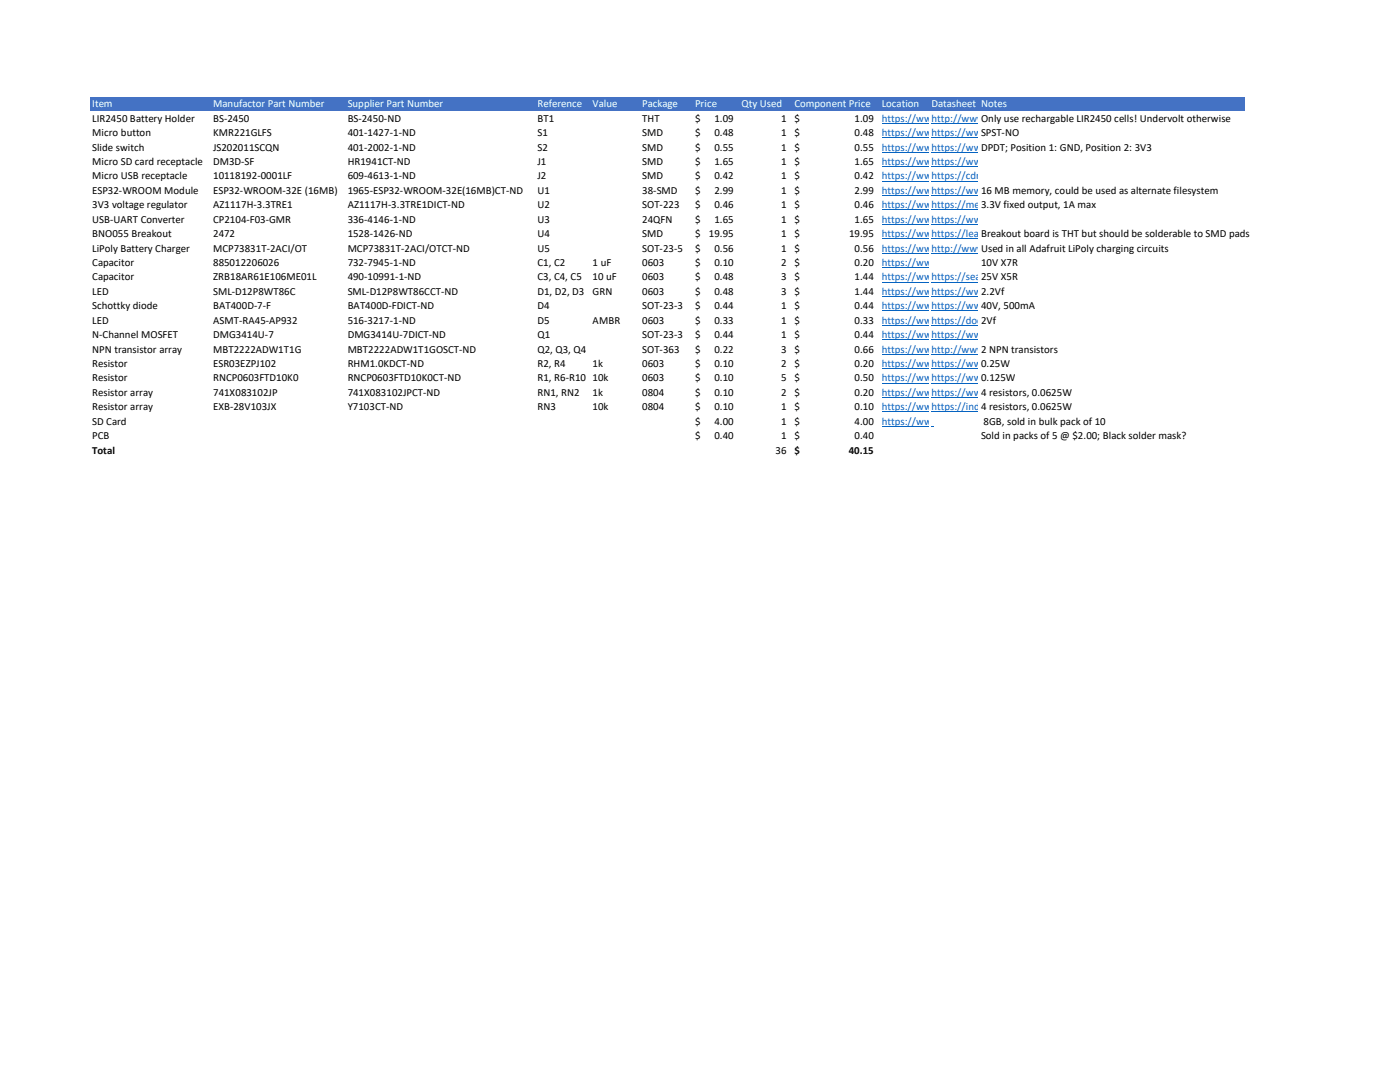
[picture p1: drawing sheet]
<svg xmlns="http://www.w3.org/2000/svg" width="279mm" height="216mm" viewBox="0 0 279 216" stroke-linecap="round" stroke-linejoin="round" font-family="sans-serif">
<defs><g id="words">
<g font-size="2.2" fill="#fff">
<text x="18.4" y="21.4">Item</text>
<text x="42.5" y="21.4">Manufactor Part Number</text>
<text x="69.4" y="21.4">Supplier Part Number</text>
<text x="107.3" y="21.4">Reference</text>
<text x="118.3" y="21.4">Value</text>
<text x="128.2" y="21.4">Package</text>
<text x="138.7" y="21.4">Price</text>
<text x="148" y="21.4">Qty Used</text>
<text x="158.5" y="21.4">Component Price</text>
<text x="176" y="21.4">Location</text>
<text x="185.9" y="21.4">Datasheet Notes</text>
</g>
<g font-size="2.2">
<text x="18.4" y="24.3">LIR2450 Battery Holder</text>
<text x="18.4" y="27.2">Micro button</text>
<text x="42.5" y="24.3">BS-2450</text>
<text x="42.5" y="27.2">KMR221GLFS</text>
<text x="69.4" y="24.3">BS-2450-ND</text>
<text x="69.4" y="27.2">401-1427-1-ND</text>
<text x="107.3" y="24.3">BT1</text>
<text x="107.3" y="27.2">S1</text>
<text x="128.2" y="24.3">THT</text>
<text x="128.2" y="27.2">SMD</text>
<text x="138.7" y="24.3">$</text>
<text x="138.7" y="27.2">$</text>
<text x="142.6" y="24.3">1.09</text>
<text x="142.6" y="27.2">0.48</text>
<text x="155.9" y="24.3">1</text>
<text x="155.9" y="27.2">1</text>
<text x="158.5" y="24.3">$</text>
<text x="158.5" y="27.2">$</text>
<text x="170.6" y="24.3">1.09</text>
<text x="170.6" y="27.2">0.48</text>
<text x="195.8" y="24.3">Only use rechargable LIR2450 cells! Undervolt otherwise</text>
<text x="195.8" y="27.2">SPST-NO</text>
<text x="18.4" y="30.1">Slide switch</text>
<text x="18.4" y="32.9">Micro SD card receptacle</text>
<text x="18.4" y="35.8">Micro USB receptacle</text>
<text x="42.5" y="30.1">JS202011SCQN</text>
<text x="42.5" y="32.9">DM3D-SF</text>
<text x="42.5" y="35.8">10118192-0001LF</text>
<text x="69.4" y="30.1">401-2002-1-ND</text>
<text x="69.4" y="32.9">HR1941CT-ND</text>
<text x="69.4" y="35.8">609-4613-1-ND</text>
<text x="107.3" y="30.1">S2</text>
<text x="107.3" y="32.9">J1</text>
<text x="107.3" y="35.8">J2</text>
<text x="128.2" y="30.1">SMD</text>
<text x="128.2" y="32.9">SMD</text>
<text x="128.2" y="35.8">SMD</text>
<text x="138.7" y="30.1">$</text>
<text x="138.7" y="32.9">$</text>
<text x="138.7" y="35.8">$</text>
<text x="142.6" y="30.1">0.55</text>
<text x="142.6" y="32.9">1.65</text>
<text x="142.6" y="35.8">0.42</text>
<text x="155.9" y="30.1">1</text>
<text x="155.9" y="32.9">1</text>
<text x="155.9" y="35.8">1</text>
<text x="158.5" y="30.1">$</text>
<text x="158.5" y="32.9">$</text>
<text x="158.5" y="35.8">$</text>
<text x="170.6" y="30.1">0.55</text>
<text x="170.6" y="32.9">1.65</text>
<text x="170.6" y="35.8">0.42</text>
<text x="195.8" y="30.1">DPDT; Position 1: GND, Position 2: 3V3</text>
<text x="18.4" y="38.7">ESP32-WROOM Module</text>
<text x="18.4" y="41.6">3V3 voltage regulator</text>
<text x="42.5" y="38.7">ESP32-WROOM-32E (16MB)</text>
<text x="42.5" y="41.6">AZ1117H-3.3TRE1</text>
<text x="69.4" y="38.7">1965-ESP32-WROOM-32E(16MB)CT-ND</text>
<text x="69.4" y="41.6">AZ1117H-3.3TRE1DICT-ND</text>
<text x="107.3" y="38.7">U1</text>
<text x="107.3" y="41.6">U2</text>
<text x="128.2" y="38.7">38-SMD</text>
<text x="128.2" y="41.6">SOT-223</text>
<text x="138.7" y="38.7">$</text>
<text x="138.7" y="41.6">$</text>
<text x="142.6" y="38.7">2.99</text>
<text x="142.6" y="41.6">0.46</text>
<text x="155.9" y="38.7">1</text>
<text x="155.9" y="41.6">1</text>
<text x="158.5" y="38.7">$</text>
<text x="158.5" y="41.6">$</text>
<text x="170.6" y="38.7">2.99</text>
<text x="170.6" y="41.6">0.46</text>
<text x="195.8" y="38.7">16 MB memory, could be used as alternate filesystem</text>
<text x="195.8" y="41.6">3.3V fixed output, 1A max</text>
<text x="18.4" y="44.4">USB-UART Converter</text>
<text x="18.4" y="47.3">BNO055 Breakout</text>
<text x="42.5" y="44.4">CP2104-F03-GMR</text>
<text x="42.5" y="47.3">2472</text>
<text x="69.4" y="44.4">336-4146-1-ND</text>
<text x="69.4" y="47.3">1528-1426-ND</text>
<text x="107.3" y="44.4">U3</text>
<text x="107.3" y="47.3">U4</text>
<text x="128.2" y="44.4">24QFN</text>
<text x="128.2" y="47.3">SMD</text>
<text x="138.7" y="44.4">$</text>
<text x="138.7" y="47.3">$</text>
<text x="141.5" y="47.3">19.95</text>
<text x="142.6" y="44.4">1.65</text>
<text x="155.9" y="44.4">1</text>
<text x="155.9" y="47.3">1</text>
<text x="158.5" y="44.4">$</text>
<text x="158.5" y="47.3">$</text>
<text x="169.5" y="47.3">19.95</text>
<text x="170.6" y="44.4">1.65</text>
<text x="195.8" y="47.3">Breakout board is THT but should be solderable to SMD pads</text>
<text x="18.4" y="50.2">LiPoly Battery Charger</text>
<text x="18.4" y="53.1">Capacitor</text>
<text x="42.5" y="50.2">MCP73831T-2ACI/OT</text>
<text x="42.5" y="53.1">885012206026</text>
<text x="69.4" y="50.2">MCP73831T-2ACI/OTCT-ND</text>
<text x="69.4" y="53.1">732-7945-1-ND</text>
<text x="107.3" y="50.2">U5</text>
<text x="107.3" y="53.1">C1, C2</text>
<text x="118.3" y="53.1">1 uF</text>
<text x="128.2" y="50.2">SOT-23-5</text>
<text x="128.2" y="53.1">0603</text>
<text x="138.7" y="50.2">$</text>
<text x="138.7" y="53.1">$</text>
<text x="142.6" y="50.2">0.56</text>
<text x="142.6" y="53.1">0.10</text>
<text x="155.9" y="50.2">1</text>
<text x="155.9" y="53.1">2</text>
<text x="158.5" y="50.2">$</text>
<text x="158.5" y="53.1">$</text>
<text x="170.6" y="50.2">0.56</text>
<text x="170.6" y="53.1">0.20</text>
<text x="195.8" y="50.2">Used in all Adafruit LiPoly charging circuits</text>
<text x="195.8" y="53.1">10V X7R</text>
<text x="18.4" y="56">Capacitor</text>
<text x="18.4" y="58.8">LED</text>
<text x="42.5" y="56">ZRB18AR61E106ME01L</text>
<text x="42.5" y="58.8">SML-D12P8WT86C</text>
<text x="69.4" y="56">490-10991-1-ND</text>
<text x="69.4" y="58.8">SML-D12P8WT86CCT-ND</text>
<text x="107.3" y="56">C3, C4, C5</text>
<text x="107.3" y="58.8">D1, D2, D3</text>
<text x="118.3" y="56">10 uF</text>
<text x="118.3" y="58.8">GRN</text>
<text x="128.2" y="56">0603</text>
<text x="128.2" y="58.8">0603</text>
<text x="138.7" y="56">$</text>
<text x="138.7" y="58.8">$</text>
<text x="142.6" y="56">0.48</text>
<text x="142.6" y="58.8">0.48</text>
<text x="155.9" y="56">3</text>
<text x="155.9" y="58.8">3</text>
<text x="158.5" y="56">$</text>
<text x="158.5" y="58.8">$</text>
<text x="170.6" y="56">1.44</text>
<text x="170.6" y="58.8">1.44</text>
<text x="195.8" y="56">25V X5R</text>
<text x="195.8" y="58.8">2.2Vf</text>
<text x="18.4" y="61.7">Schottky diode</text>
<text x="18.4" y="64.6">LED</text>
<text x="42.5" y="61.7">BAT400D-7-F</text>
<text x="42.5" y="64.6">ASMT-RA45-AP932</text>
<text x="69.4" y="61.7">BAT400D-FDICT-ND</text>
<text x="69.4" y="64.6">516-3217-1-ND</text>
<text x="107.3" y="61.7">D4</text>
<text x="107.3" y="64.6">D5</text>
<text x="118.3" y="64.6">AMBR</text>
<text x="128.2" y="61.7">SOT-23-3</text>
<text x="128.2" y="64.6">0603</text>
<text x="138.7" y="61.7">$</text>
<text x="138.7" y="64.6">$</text>
<text x="142.6" y="61.7">0.44</text>
<text x="142.6" y="64.6">0.33</text>
<text x="155.9" y="61.7">1</text>
<text x="155.9" y="64.6">1</text>
<text x="158.5" y="61.7">$</text>
<text x="158.5" y="64.6">$</text>
<text x="170.6" y="61.7">0.44</text>
<text x="170.6" y="64.6">0.33</text>
<text x="195.8" y="61.7">40V, 500mA</text>
<text x="195.8" y="64.6">2Vf</text>
<text x="18.4" y="67.5">N-Channel MOSFET</text>
<text x="18.4" y="70.4">NPN transistor array</text>
<text x="42.5" y="67.5">DMG3414U-7</text>
<text x="42.5" y="70.4">MBT2222ADW1T1G</text>
<text x="69.4" y="67.5">DMG3414U-7DICT-ND</text>
<text x="69.4" y="70.4">MBT2222ADW1T1GOSCT-ND</text>
<text x="107.3" y="67.5">Q1</text>
<text x="107.3" y="70.4">Q2, Q3, Q4</text>
<text x="128.2" y="67.5">SOT-23-3</text>
<text x="128.2" y="70.4">SOT-363</text>
<text x="138.7" y="67.5">$</text>
<text x="138.7" y="70.4">$</text>
<text x="142.6" y="67.5">0.44</text>
<text x="142.6" y="70.4">0.22</text>
<text x="155.9" y="67.5">1</text>
<text x="155.9" y="70.4">3</text>
<text x="158.5" y="67.5">$</text>
<text x="158.5" y="70.4">$</text>
<text x="170.6" y="67.5">0.44</text>
<text x="170.6" y="70.4">0.66</text>
<text x="195.8" y="70.4">2 NPN transistors</text>
<text x="18.4" y="73.2">Resistor</text>
<text x="18.4" y="76.1">Resistor</text>
<text x="42.5" y="73.2">ESR03EZPJ102</text>
<text x="42.5" y="76.1">RNCP0603FTD10K0</text>
<text x="69.4" y="73.2">RHM1.0KDCT-ND</text>
<text x="69.4" y="76.1">RNCP0603FTD10K0CT-ND</text>
<text x="107.3" y="73.2">R2, R4</text>
<text x="107.3" y="76.1">R1, R6-R10</text>
<text x="118.3" y="73.2">1k</text>
<text x="118.3" y="76.1">10k</text>
<text x="128.2" y="73.2">0603</text>
<text x="128.2" y="76.1">0603</text>
<text x="138.7" y="73.2">$</text>
<text x="138.7" y="76.1">$</text>
<text x="142.6" y="73.2">0.10</text>
<text x="142.6" y="76.1">0.10</text>
<text x="155.9" y="73.2">2</text>
<text x="155.9" y="76.1">5</text>
<text x="158.5" y="73.2">$</text>
<text x="158.5" y="76.1">$</text>
<text x="170.6" y="73.2">0.20</text>
<text x="170.6" y="76.1">0.50</text>
<text x="195.8" y="73.2">0.25W</text>
<text x="195.8" y="76.1">0.125W</text>
<text x="18.4" y="79">Resistor array</text>
<text x="18.4" y="81.9">Resistor array</text>
<text x="42.5" y="79">741X083102JP</text>
<text x="42.5" y="81.9">EXB-28V103JX</text>
<text x="69.4" y="79">741X083102JPCT-ND</text>
<text x="69.4" y="81.9">Y7103CT-ND</text>
<text x="107.3" y="79">RN1, RN2</text>
<text x="107.3" y="81.9">RN3</text>
<text x="118.3" y="79">1k</text>
<text x="118.3" y="81.9">10k</text>
<text x="128.2" y="79">0804</text>
<text x="128.2" y="81.9">0804</text>
<text x="138.7" y="79">$</text>
<text x="138.7" y="81.9">$</text>
<text x="142.6" y="79">0.10</text>
<text x="142.6" y="81.9">0.10</text>
<text x="155.9" y="79">2</text>
<text x="155.9" y="81.9">1</text>
<text x="158.5" y="79">$</text>
<text x="158.5" y="81.9">$</text>
<text x="170.6" y="79">0.20</text>
<text x="170.6" y="81.9">0.10</text>
<text x="195.8" y="79">4 resistors, 0.0625W</text>
<text x="195.8" y="81.9">4 resistors, 0.0625W</text>
<text x="18.4" y="84.8">SD Card</text>
<text x="18.4" y="87.6">PCB</text>
<text x="138.7" y="84.8">$</text>
<text x="138.7" y="87.6">$</text>
<text x="142.6" y="84.8">4.00</text>
<text x="142.6" y="87.6">0.40</text>
<text x="155.9" y="84.8">1</text>
<text x="155.9" y="87.6">1</text>
<text x="158.5" y="84.8">$</text>
<text x="158.5" y="87.6">$</text>
<text x="170.6" y="84.8">4.00</text>
<text x="170.6" y="87.6">0.40</text>
<text x="195.8" y="87.6">Sold in packs of 5 @ $2.00; Black solder mask?</text>
<text x="196.3" y="84.8">8GB, sold in bulk pack of 10</text>
<text x="18.4" y="90.5">Total</text>
<text x="154.8" y="90.5">36</text>
<text x="158.6" y="90.5">$</text>
<text x="169.4" y="90.5">40.15</text>
</g>
<g font-size="2.2" fill="#0563c1">
<text x="176" y="24.3">https://www.digikey.com/en/products/detail/mpd-memory-protection-devices/BS-2450/2439475</text>
<text x="176" y="27.2">https://www.digikey.com/en/products/detail/c-k/KMR221GLFS/550472?s=N4IgTCBcDaINYFsBOYwEYDmAbAZgZxAF0B</text>
<text x="185.9" y="24.3">http://www.memoryprotectiondevices.com/datasheets/BS-2450-datasheet.pdf</text>
<text x="185.9" y="27.2">https://www.ckswitches.com/media/1479/kmr2.pdf</text>
<text x="176" y="30.1">https://www.digikey.com/en/products/detail/c-k/JS202011SCQN/2094299</text>
<text x="176" y="32.9">https://www.digikey.com/en/products/detail/hirose-electric-co-ltd/DM3D-SF/1786510</text>
<text x="176" y="35.8">https://www.digikey.com/product-detail/en/amphenol-icc-fci/10118192-0001LF/609-4613-1-ND/2785378</text>
<text x="185.9" y="30.1">https://www.ckswitches.com/media/1422/js.pdf</text>
<text x="185.9" y="32.9">https://www.hirose.com/product/document?clcode=CL0609-0033-6-00&amp;productname=DM3AT-SF-PEJ2M5</text>
<text x="185.9" y="35.8">https://cdn.amphenol-icc.com/media/wysiwyg/files/documentation/datasheet/inputoutput/io_usb_micro.</text>
<text x="176" y="38.7">https://www.digikey.com/en/products/detail/espressif-systems/ESP32-WROOM-32E-16MB/11613144</text>
<text x="176" y="41.6">https://www.digikey.com/en/products/detail/diodes-incorporated/AZ1117H-3-3TRE1/4471000</text>
<text x="185.9" y="38.7">https://www.espressif.com/sites/default/files/documentation/esp32-wroom-32e_esp32-wroom-32ue_data</text>
<text x="185.9" y="41.6">https://media.digikey.com/pdf/Data%20Sheets/Diodes%20PDFs/AZ1117_Rev5.3_Jan2019_DS.pdf</text>
<text x="176" y="44.4">https://www.digikey.com/en/products/detail/silicon-labs/CP2104-F03-GMR/4069045</text>
<text x="176" y="47.3">https://www.adafruit.com/product/4646</text>
<text x="185.9" y="44.4">https://www.silabs.com/documents/public/data-sheets/cp2104.pdf</text>
<text x="185.9" y="47.3">https://learn.adafruit.com/adafruit-bno055-absolute-orientation-sensor</text>
<text x="176" y="50.2">https://www.digikey.com/en/products/detail/microchip-technology/MCP73831T-2ACI-OT/964301?s=N4IgTCBcDaILIGE</text>
<text x="176" y="53.1">https://www.digikey.com/product-detail/en/wurth-electronics-inc/885012206026/732-7945-1-ND/5454572</text>
<text x="185.9" y="50.2">http://www.microchip.com/mymicrochip/filehandler.aspx?ddocname=en025112</text>
<text x="176" y="56">https://www.digikey.com/product-detail/en/murata-electronics-north-america/ZRB18AR61E106ME01L/490-10991-1-N</text>
<text x="176" y="58.8">https://www.digikey.com/product-detail/en/rohm-semiconductor/SML-D12P8WT86C/SML-D12P8WT86CCT-ND/90904</text>
<text x="185.9" y="56">https://search.murata.co.jp/Ceramy/image/img/A01X/G101/ENG/ZRB18AR61E106ME01-01.pdf</text>
<text x="185.9" y="58.8">https://www.rohm.com/datasheet/SML-D12P8W(C)/sml-d12x8(c)-e</text>
<text x="176" y="61.7">https://www.digikey.com/product-detail/en/diodes-incorporated/BAT400D-7-F/BAT400D-FDICT-ND/725055</text>
<text x="176" y="64.6">https://www.digikey.com/product-detail/en/broadcom-limited/ASMT-RA45-AP932/516-3217-1-ND/5277725</text>
<text x="185.9" y="61.7">https://www.diodes.com/assets/Datasheets/ds30182.pdf</text>
<text x="185.9" y="64.6">https://docs.broadcom.com/docs/AV02-0378EN</text>
<text x="176" y="67.5">https://www.digikey.com/en/products/detail/diodes-incorporated/DMG3414U-7/2183247</text>
<text x="176" y="70.4">https://www.digikey.com/en/products/detail/on-semiconductor/MBT2222ADW1T1G/1477281</text>
<text x="185.9" y="67.5">https://www.diodes.com/assets/Datasheets/ds31739.pdf</text>
<text x="185.9" y="70.4">http://www.onsemi.com/pub/Collateral/MBT2222ADW1T1-D.PDF</text>
<text x="176" y="73.2">https://www.digikey.com/product-detail/en/rohm-semiconductor/ESR03EZPJ102/RHM1.0KDCT-ND/1762924</text>
<text x="176" y="76.1">https://www.digikey.com/product-detail/en/stackpole-electronics-inc/RNCP0603FTD10K0/RNCP0603FTD10K0CT-ND/2</text>
<text x="185.9" y="73.2">https://www.rohm.com/datasheet/ESR01MZPF/esr-e</text>
<text x="185.9" y="76.1">https://www.seielect.com/catalog/sei-rncp.pdf</text>
<text x="176" y="79">https://www.digikey.com/en/products/detail/cts-resistor-products/741X083102JP/1124443</text>
<text x="176" y="81.9">https://www.digikey.com/product-detail/en/panasonic-electronic-components/EXB-28V103JX/Y7103CT-ND/256360</text>
<text x="185.9" y="79">https://www.ctscorp.com/wp-content/uploads/74x.pdf</text>
<text x="185.9" y="81.9">https://industrial.panasonic.com/cdbs/www-data/pdf/AOC0000/AOC0000C14.pdf</text>
<text x="176" y="84.8">https://www.amazon.com/10-PACK-SanDisk-SDSDQAB-008G-Packaging/dp/B00MHZ70KO/ref=sxts_sxwds-bia-wc-nc-d</text>
</g>
</g></defs>
<path d="M18.1 19.4h230.4v2.7h-230.4z" fill="#4472c4"/>
<g fill="none" stroke="#0563c1" stroke-width=".2">
<path d="M176 24.6h9.3M176 27.5h9.3M176 30.4h9.3M176 33.3h9.3M176 36.1h9.3M176 39h9.3M185.9 24.6h9.3M185.9 27.5h9.3M185.9 30.4h9.3M185.9 33.3h9.3M185.9 36.1h9.3M185.9 39h9.3"/>
<path d="M176 41.9h9.3M176 44.8h9.3M176 47.6h9.3M176 50.5h9.3M176 53.4h9.3M176 56.3h9.3M176 59.2h9.3M185.9 41.9h9.3M185.9 44.8h9.3M185.9 47.6h9.3M185.9 50.5h9.3M185.9 56.3h9.3"/>
<path d="M185.9 59.2h9.3M176 62h9.3M176 64.9h9.3M176 67.8h9.3M176 70.7h9.3M176 73.6h9.3M176 76.4h9.3M176 79.3h9.3M185.9 62h9.3M185.9 64.9h9.3M185.9 67.8h9.3M185.9 70.7h9.3"/>
<path d="M185.9 73.6h9.3M185.9 76.4h9.3M185.9 79.3h9.3M176 82.2h9.3M176 85.1h9.3M185.9 82.2h9.3"/>
</g>
<path d="M185.9 85h.5v.1h-.5z" fill="#0563c1"/>
<use href="#words"/>
</svg>
